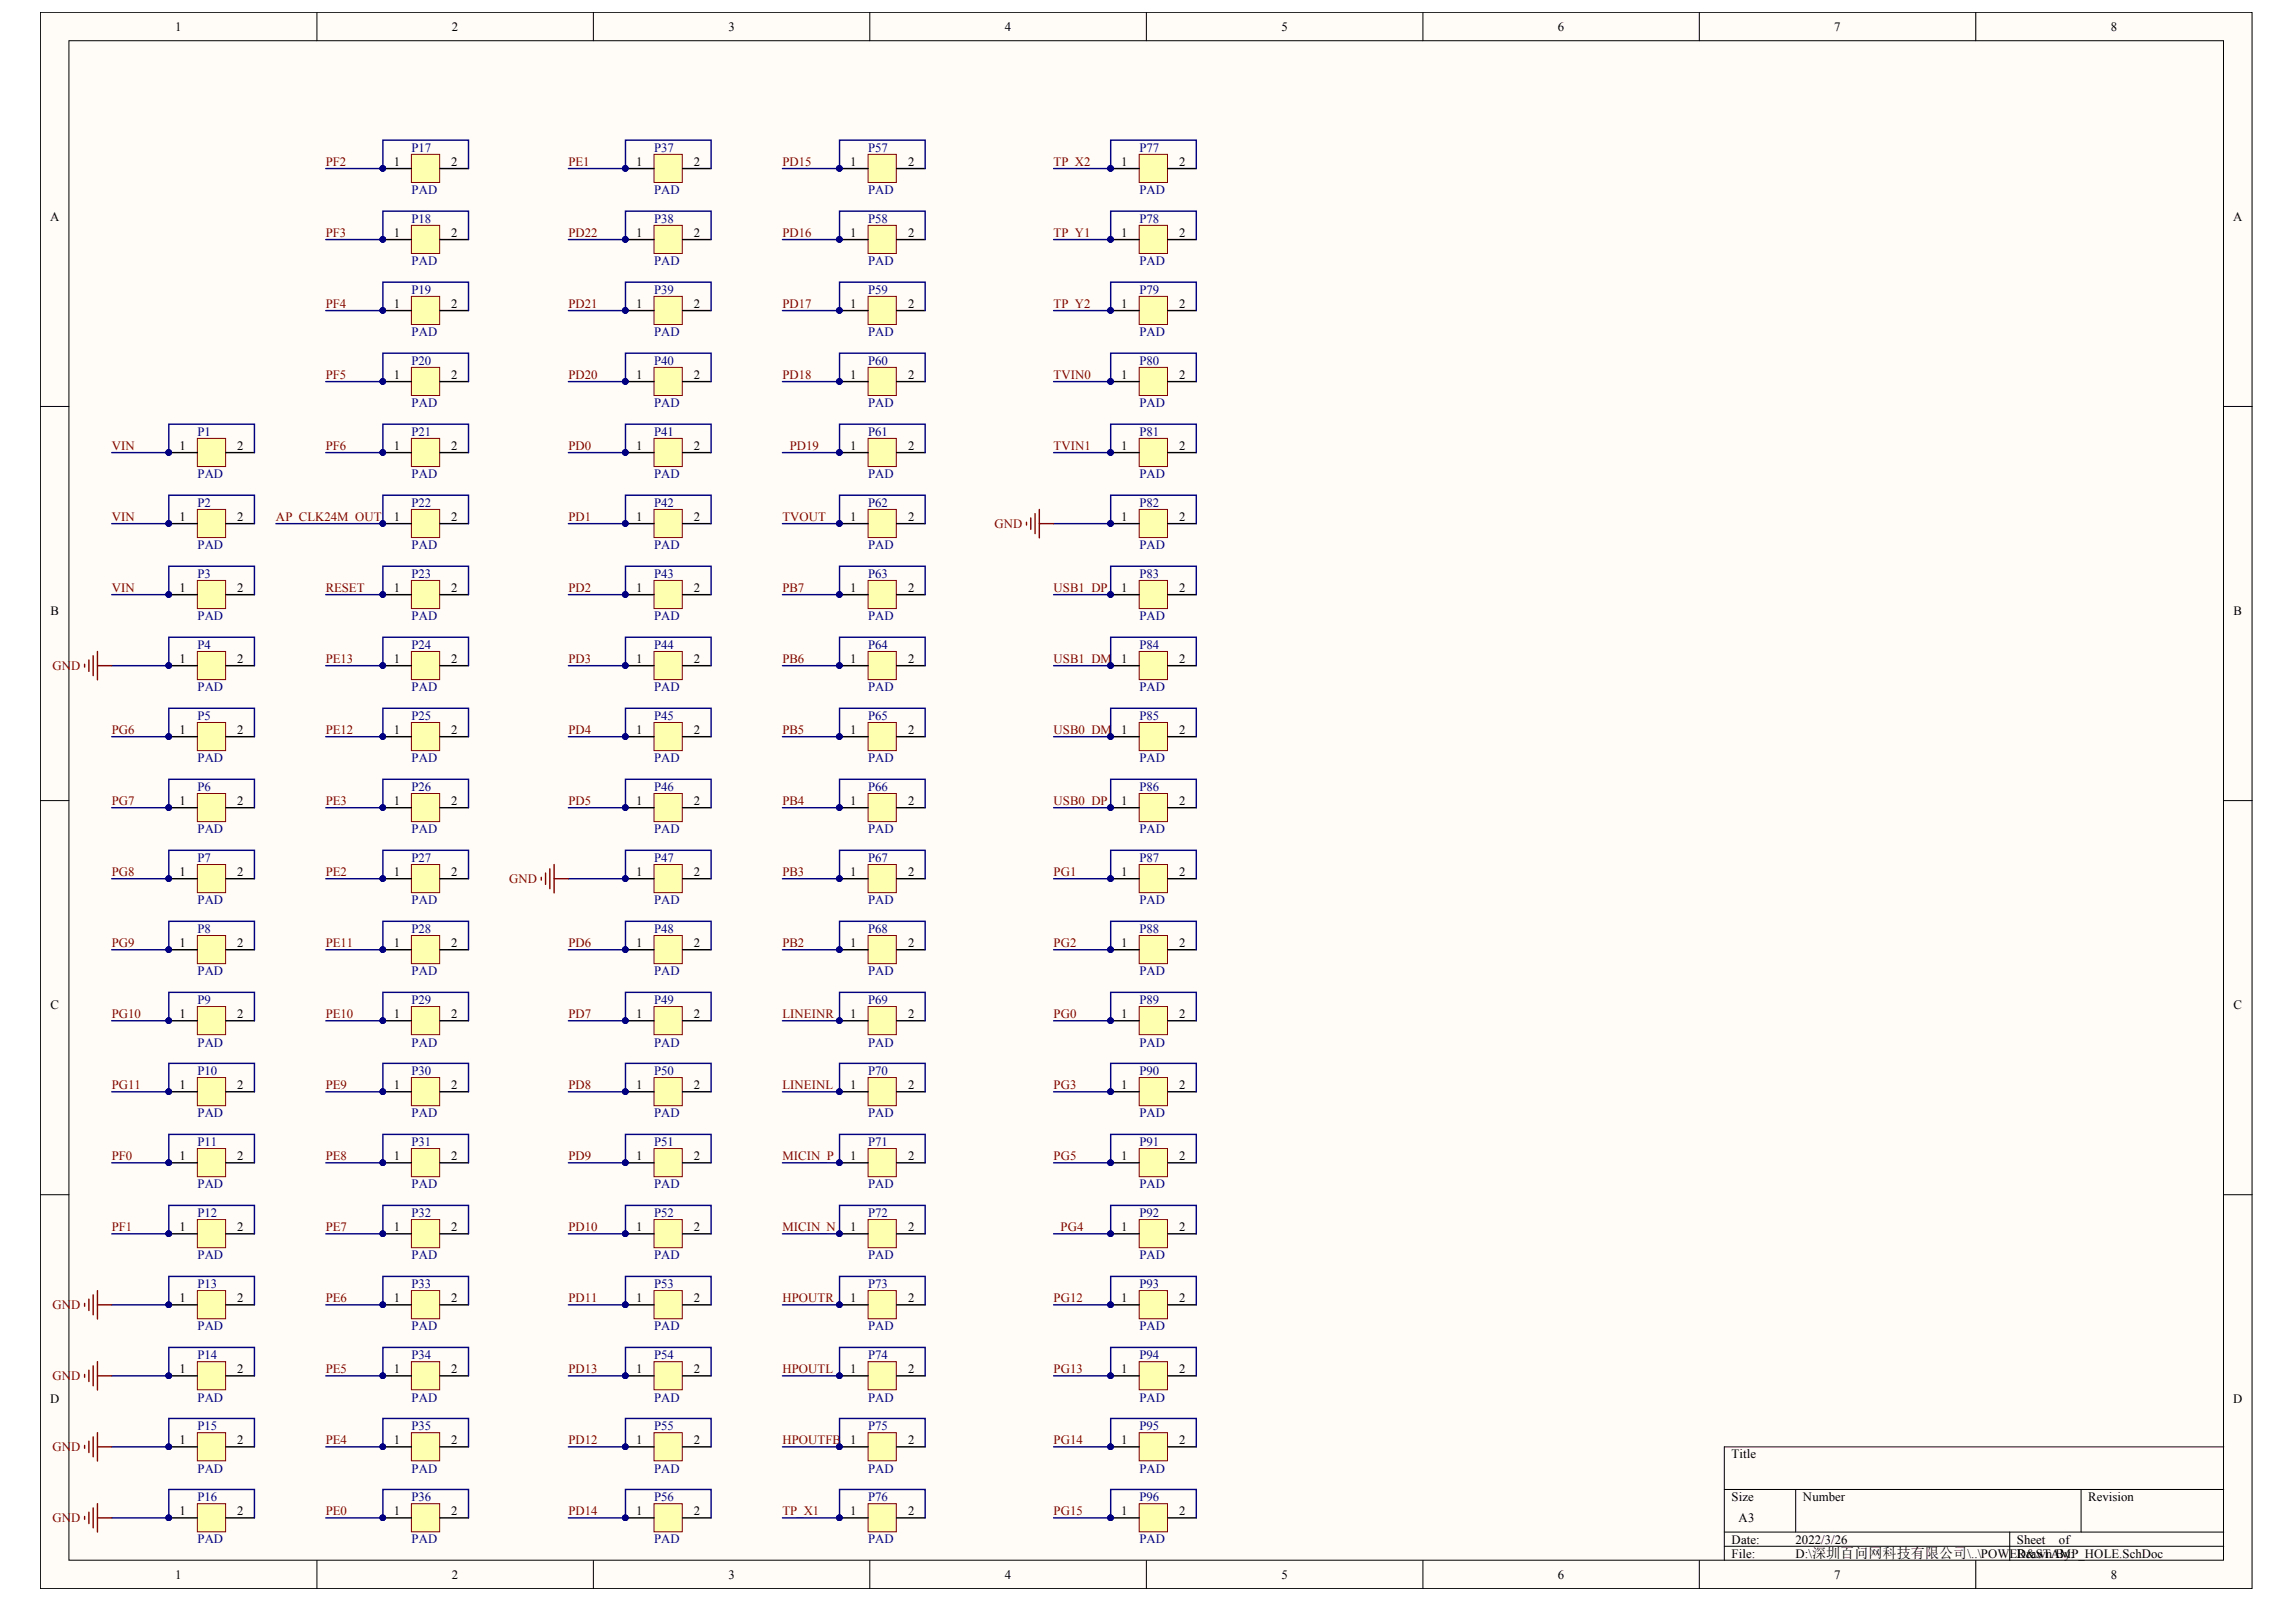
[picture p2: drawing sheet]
<svg xmlns="http://www.w3.org/2000/svg" width="288mm" height="202mm" viewBox="0 0 288 202" stroke-linecap="round" stroke-linejoin="round" font-family="sans-serif">
<defs><g id="words">
<g font-size="1.6">
<text x="22" y="3.8">1</text>
<text x="56.7" y="3.8">2</text>
<text x="91.3" y="3.8">3</text>
<text x="126" y="3.8">4</text>
<text x="160.7" y="3.8">5</text>
<text x="195.3" y="3.8">6</text>
<text x="230" y="3.8">7</text>
<text x="264.6" y="3.8">8</text>
<text x="49.4" y="20.8">1</text>
<text x="56.6" y="20.8">2</text>
<text x="79.8" y="20.8">1</text>
<text x="87" y="20.8">2</text>
<text x="106.6" y="20.8">1</text>
<text x="113.9" y="20.8">2</text>
<text x="140.6" y="20.8">1</text>
<text x="147.8" y="20.8">2</text>
<text x="6.3" y="27.7">A</text>
<text x="49.4" y="29.7">1</text>
<text x="56.6" y="29.7">2</text>
<text x="79.8" y="29.7">1</text>
<text x="87" y="29.7">2</text>
<text x="106.6" y="29.7">1</text>
<text x="113.9" y="29.7">2</text>
<text x="140.6" y="29.7">1</text>
<text x="147.8" y="29.7">2</text>
<text x="280" y="27.7">A</text>
<text x="49.4" y="38.6">1</text>
<text x="56.6" y="38.6">2</text>
<text x="79.8" y="38.6">1</text>
<text x="87" y="38.6">2</text>
<text x="106.6" y="38.6">1</text>
<text x="113.9" y="38.6">2</text>
<text x="140.6" y="38.6">1</text>
<text x="147.8" y="38.6">2</text>
<text x="49.4" y="47.5">1</text>
<text x="56.6" y="47.5">2</text>
<text x="79.8" y="47.5">1</text>
<text x="87" y="47.5">2</text>
<text x="106.6" y="47.5">1</text>
<text x="113.9" y="47.5">2</text>
<text x="140.6" y="47.5">1</text>
<text x="147.8" y="47.5">2</text>
<text x="22.5" y="56.4">1</text>
<text x="29.7" y="56.4">2</text>
<text x="49.4" y="56.4">1</text>
<text x="56.6" y="56.4">2</text>
<text x="79.8" y="56.4">1</text>
<text x="87" y="56.4">2</text>
<text x="106.6" y="56.4">1</text>
<text x="113.9" y="56.4">2</text>
<text x="140.6" y="56.4">1</text>
<text x="147.8" y="56.4">2</text>
<text x="22.5" y="65.3">1</text>
<text x="29.7" y="65.3">2</text>
<text x="49.4" y="65.3">1</text>
<text x="56.6" y="65.3">2</text>
<text x="79.8" y="65.3">1</text>
<text x="87" y="65.3">2</text>
<text x="106.6" y="65.3">1</text>
<text x="113.9" y="65.3">2</text>
<text x="140.6" y="65.3">1</text>
<text x="147.8" y="65.3">2</text>
<text x="6.3" y="77.1">B</text>
<text x="22.5" y="74.2">1</text>
<text x="29.7" y="74.2">2</text>
<text x="49.4" y="74.2">1</text>
<text x="56.6" y="74.2">2</text>
<text x="79.8" y="74.2">1</text>
<text x="87" y="74.2">2</text>
<text x="106.6" y="74.2">1</text>
<text x="113.9" y="74.2">2</text>
<text x="140.6" y="74.2">1</text>
<text x="147.8" y="74.2">2</text>
<text x="280" y="77.1">B</text>
<text x="22.5" y="83.1">1</text>
<text x="29.7" y="83.1">2</text>
<text x="49.4" y="83.1">1</text>
<text x="56.6" y="83.1">2</text>
<text x="79.8" y="83.1">1</text>
<text x="87" y="83.1">2</text>
<text x="106.6" y="83.1">1</text>
<text x="113.9" y="83.1">2</text>
<text x="140.6" y="83.1">1</text>
<text x="147.8" y="83.1">2</text>
<text x="22.5" y="92">1</text>
<text x="29.7" y="92">2</text>
<text x="49.4" y="92">1</text>
<text x="56.6" y="92">2</text>
<text x="79.8" y="92">1</text>
<text x="87" y="92">2</text>
<text x="106.6" y="92">1</text>
<text x="113.9" y="92">2</text>
<text x="140.6" y="92">1</text>
<text x="147.8" y="92">2</text>
<text x="22.5" y="101">1</text>
<text x="29.7" y="101">2</text>
<text x="49.4" y="101">1</text>
<text x="56.6" y="101">2</text>
<text x="79.8" y="101">1</text>
<text x="87" y="101">2</text>
<text x="106.6" y="101">1</text>
<text x="113.9" y="101">2</text>
<text x="140.6" y="101">1</text>
<text x="147.8" y="101">2</text>
<text x="22.5" y="109.9">1</text>
<text x="29.7" y="109.9">2</text>
<text x="49.4" y="109.9">1</text>
<text x="56.6" y="109.9">2</text>
<text x="79.8" y="109.9">1</text>
<text x="87" y="109.9">2</text>
<text x="106.6" y="109.9">1</text>
<text x="113.9" y="109.9">2</text>
<text x="140.6" y="109.9">1</text>
<text x="147.8" y="109.9">2</text>
<text x="22.5" y="118.7">1</text>
<text x="29.7" y="118.7">2</text>
<text x="49.4" y="118.7">1</text>
<text x="56.6" y="118.7">2</text>
<text x="79.8" y="118.7">1</text>
<text x="87" y="118.7">2</text>
<text x="106.6" y="118.7">1</text>
<text x="113.9" y="118.7">2</text>
<text x="140.6" y="118.7">1</text>
<text x="147.8" y="118.7">2</text>
<text x="6.3" y="126.6">C</text>
<text x="22.5" y="127.6">1</text>
<text x="29.7" y="127.6">2</text>
<text x="49.4" y="127.6">1</text>
<text x="56.6" y="127.6">2</text>
<text x="79.8" y="127.6">1</text>
<text x="87" y="127.6">2</text>
<text x="106.6" y="127.6">1</text>
<text x="113.9" y="127.6">2</text>
<text x="140.6" y="127.6">1</text>
<text x="147.8" y="127.6">2</text>
<text x="280" y="126.6">C</text>
<text x="22.5" y="136.5">1</text>
<text x="29.7" y="136.5">2</text>
<text x="49.4" y="136.5">1</text>
<text x="56.6" y="136.5">2</text>
<text x="79.8" y="136.5">1</text>
<text x="87" y="136.5">2</text>
<text x="106.6" y="136.5">1</text>
<text x="113.9" y="136.5">2</text>
<text x="140.6" y="136.5">1</text>
<text x="147.8" y="136.5">2</text>
<text x="22.5" y="145.5">1</text>
<text x="29.7" y="145.5">2</text>
<text x="49.4" y="145.5">1</text>
<text x="56.6" y="145.5">2</text>
<text x="79.8" y="145.5">1</text>
<text x="87" y="145.5">2</text>
<text x="106.6" y="145.5">1</text>
<text x="113.9" y="145.5">2</text>
<text x="140.6" y="145.5">1</text>
<text x="147.8" y="145.5">2</text>
<text x="22.5" y="154.4">1</text>
<text x="29.7" y="154.4">2</text>
<text x="49.4" y="154.4">1</text>
<text x="56.6" y="154.4">2</text>
<text x="79.8" y="154.4">1</text>
<text x="87" y="154.4">2</text>
<text x="106.6" y="154.4">1</text>
<text x="113.9" y="154.4">2</text>
<text x="140.6" y="154.4">1</text>
<text x="147.8" y="154.4">2</text>
<text x="22.5" y="163.3">1</text>
<text x="29.7" y="163.3">2</text>
<text x="49.4" y="163.3">1</text>
<text x="56.6" y="163.3">2</text>
<text x="79.8" y="163.3">1</text>
<text x="87" y="163.3">2</text>
<text x="106.6" y="163.3">1</text>
<text x="113.9" y="163.3">2</text>
<text x="140.6" y="163.3">1</text>
<text x="147.8" y="163.3">2</text>
<text x="22.5" y="172.2">1</text>
<text x="29.7" y="172.2">2</text>
<text x="49.4" y="172.2">1</text>
<text x="56.6" y="172.2">2</text>
<text x="79.8" y="172.2">1</text>
<text x="87" y="172.2">2</text>
<text x="106.6" y="172.2">1</text>
<text x="113.9" y="172.2">2</text>
<text x="140.6" y="172.2">1</text>
<text x="147.8" y="172.2">2</text>
<text x="6.3" y="176">D</text>
<text x="280" y="176">D</text>
<text x="22.5" y="181.1">1</text>
<text x="29.7" y="181.1">2</text>
<text x="49.4" y="181.1">1</text>
<text x="56.6" y="181.1">2</text>
<text x="79.8" y="181.1">1</text>
<text x="87" y="181.1">2</text>
<text x="106.6" y="181.1">1</text>
<text x="113.9" y="181.1">2</text>
<text x="140.6" y="181.1">1</text>
<text x="147.8" y="181.1">2</text>
<text x="217.1" y="182.9">Title</text>
<text x="22.5" y="190">1</text>
<text x="29.7" y="190">2</text>
<text x="49.4" y="190">1</text>
<text x="56.6" y="190">2</text>
<text x="79.8" y="190">1</text>
<text x="87" y="190">2</text>
<text x="106.6" y="190">1</text>
<text x="113.9" y="190">2</text>
<text x="140.6" y="190">1</text>
<text x="147.8" y="190">2</text>
<text x="217.1" y="188.2">Size</text>
<text x="218" y="190.9">A3</text>
<text x="226" y="188.2">Number</text>
<text x="261.8" y="188.2">Revision</text>
<text x="217.1" y="193.6">Date:</text>
<text x="217.1" y="195.3">File:</text>
<text x="225.1" y="193.6">2022/3/26</text>
<text x="225.1" y="195.3">D:\深圳百问网科技有限公司\..\POWER&amp;STAMP_HOLE.SchDoc</text>
<text x="252.9" y="195.3">Drawn By:</text>
<text x="252.9" y="193.6">Sheet</text>
<text x="258.2" y="193.6">of</text>
<text x="22" y="198">1</text>
<text x="56.7" y="198">2</text>
<text x="91.3" y="198">3</text>
<text x="126" y="198">4</text>
<text x="160.7" y="198">5</text>
<text x="195.3" y="198">6</text>
<text x="230" y="198">7</text>
<text x="264.6" y="198">8</text>
</g>
<g font-size="1.6" fill="#800000">
<text x="40.8" y="20.8">PF2</text>
<text x="71.3" y="20.8">PE1</text>
<text x="98.1" y="20.8">PD15</text>
<text x="132.1" y="20.8">TP_X2</text>
<text x="40.8" y="29.7">PF3</text>
<text x="71.3" y="29.7">PD22</text>
<text x="98.1" y="29.7">PD16</text>
<text x="132.1" y="29.7">TP_Y1</text>
<text x="40.8" y="38.6">PF4</text>
<text x="71.3" y="38.6">PD21</text>
<text x="98.1" y="38.6">PD17</text>
<text x="132.1" y="38.6">TP_Y2</text>
<text x="40.8" y="47.5">PF5</text>
<text x="71.3" y="47.5">PD20</text>
<text x="98.1" y="47.5">PD18</text>
<text x="132.1" y="47.5">TVIN0</text>
<text x="14" y="56.4">VIN</text>
<text x="40.8" y="56.4">PF6</text>
<text x="71.3" y="56.4">PD0</text>
<text x="99" y="56.4">PD19</text>
<text x="132.1" y="56.4">TVIN1</text>
<text x="14" y="65.3">VIN</text>
<text x="34.6" y="65.3">AP_CLK24M_OUT</text>
<text x="71.3" y="65.3">PD1</text>
<text x="98.1" y="65.3">TVOUT</text>
<text x="124.7" y="66.2">GND</text>
<text x="14" y="74.2">VIN</text>
<text x="40.8" y="74.2">RESET</text>
<text x="71.3" y="74.2">PD2</text>
<text x="98.1" y="74.2">PB7</text>
<text x="132.1" y="74.2">USB1_DP</text>
<text x="40.8" y="83.1">PE13</text>
<text x="71.3" y="83.1">PD3</text>
<text x="98.1" y="83.1">PB6</text>
<text x="132.1" y="83.1">USB1_DM</text>
<text x="6.6" y="84">GND</text>
<text x="14" y="92">PG6</text>
<text x="40.8" y="92">PE12</text>
<text x="71.3" y="92">PD4</text>
<text x="98.1" y="92">PB5</text>
<text x="132.1" y="92">USB0_DM</text>
<text x="14" y="101">PG7</text>
<text x="40.8" y="101">PE3</text>
<text x="71.3" y="101">PD5</text>
<text x="98.1" y="101">PB4</text>
<text x="132.1" y="101">USB0_DP</text>
<text x="14" y="109.9">PG8</text>
<text x="40.8" y="109.9">PE2</text>
<text x="63.8" y="110.7">GND</text>
<text x="98.1" y="109.9">PB3</text>
<text x="132.1" y="109.9">PG1</text>
<text x="14" y="118.8">PG9</text>
<text x="40.8" y="118.7">PE11</text>
<text x="71.3" y="118.7">PD6</text>
<text x="98.1" y="118.8">PB2</text>
<text x="132.1" y="118.8">PG2</text>
<text x="14" y="127.6">PG10</text>
<text x="40.8" y="127.6">PE10</text>
<text x="71.3" y="127.6">PD7</text>
<text x="98.1" y="127.6">LINEINR</text>
<text x="132.1" y="127.6">PG0</text>
<text x="14" y="136.5">PG11</text>
<text x="40.8" y="136.5">PE9</text>
<text x="71.3" y="136.5">PD8</text>
<text x="98.1" y="136.5">LINEINL</text>
<text x="132.1" y="136.5">PG3</text>
<text x="14" y="145.5">PF0</text>
<text x="40.8" y="145.5">PE8</text>
<text x="71.3" y="145.5">PD9</text>
<text x="98.1" y="145.5">MICIN_P</text>
<text x="132.1" y="145.5">PG5</text>
<text x="14" y="154.4">PF1</text>
<text x="40.8" y="154.4">PE7</text>
<text x="71.3" y="154.4">PD10</text>
<text x="98.1" y="154.4">MICIN_N</text>
<text x="133" y="154.4">PG4</text>
<text x="6.6" y="164.2">GND</text>
<text x="40.8" y="163.3">PE6</text>
<text x="71.3" y="163.3">PD11</text>
<text x="98.1" y="163.3">HPOUTR</text>
<text x="132.1" y="163.3">PG12</text>
<text x="6.6" y="173.1">GND</text>
<text x="40.8" y="172.2">PE5</text>
<text x="71.3" y="172.2">PD13</text>
<text x="98.1" y="172.2">HPOUTL</text>
<text x="132.1" y="172.2">PG13</text>
<text x="6.6" y="182">GND</text>
<text x="40.8" y="181.1">PE4</text>
<text x="71.3" y="181.1">PD12</text>
<text x="98.1" y="181.1">HPOUTFB</text>
<text x="132.1" y="181.1">PG14</text>
<text x="6.6" y="190.9">GND</text>
<text x="40.8" y="190">PE0</text>
<text x="71.3" y="190">PD14</text>
<text x="98.1" y="190">TP_X1</text>
<text x="132.1" y="190">PG15</text>
</g>
<g font-size="1.6" fill="#000080">
<text x="51.6" y="19">P17</text>
<text x="82" y="19">P37</text>
<text x="108.8" y="19">P57</text>
<text x="142.9" y="19">P77</text>
<text x="51.6" y="24.3">PAD</text>
<text x="51.6" y="27.9">P18</text>
<text x="82" y="24.3">PAD</text>
<text x="82" y="27.9">P38</text>
<text x="108.8" y="24.3">PAD</text>
<text x="108.8" y="27.9">P58</text>
<text x="142.9" y="24.3">PAD</text>
<text x="142.9" y="27.9">P78</text>
<text x="51.6" y="33.2">PAD</text>
<text x="82" y="33.2">PAD</text>
<text x="108.8" y="33.2">PAD</text>
<text x="142.9" y="33.2">PAD</text>
<text x="51.6" y="36.8">P19</text>
<text x="82" y="36.8">P39</text>
<text x="108.8" y="36.8">P59</text>
<text x="142.9" y="36.8">P79</text>
<text x="51.6" y="42.2">PAD</text>
<text x="51.6" y="45.7">P20</text>
<text x="82" y="42.2">PAD</text>
<text x="82" y="45.7">P40</text>
<text x="108.8" y="42.2">PAD</text>
<text x="108.8" y="45.7">P60</text>
<text x="142.9" y="42.2">PAD</text>
<text x="142.9" y="45.7">P80</text>
<text x="51.6" y="51.1">PAD</text>
<text x="82" y="51.1">PAD</text>
<text x="108.8" y="51.1">PAD</text>
<text x="142.9" y="51.1">PAD</text>
<text x="24.8" y="54.6">P1</text>
<text x="24.8" y="60">PAD</text>
<text x="51.6" y="54.6">P21</text>
<text x="51.6" y="60">PAD</text>
<text x="82" y="54.6">P41</text>
<text x="82" y="60">PAD</text>
<text x="108.8" y="54.6">P61</text>
<text x="108.8" y="60">PAD</text>
<text x="142.9" y="54.6">P81</text>
<text x="142.9" y="60">PAD</text>
<text x="24.8" y="63.6">P2</text>
<text x="51.6" y="63.6">P22</text>
<text x="82" y="63.6">P42</text>
<text x="108.8" y="63.6">P62</text>
<text x="142.9" y="63.6">P82</text>
<text x="24.8" y="68.9">PAD</text>
<text x="51.6" y="68.9">PAD</text>
<text x="82" y="68.9">PAD</text>
<text x="108.8" y="68.9">PAD</text>
<text x="142.9" y="68.9">PAD</text>
<text x="24.8" y="72.5">P3</text>
<text x="24.8" y="77.8">PAD</text>
<text x="51.6" y="72.5">P23</text>
<text x="51.6" y="77.8">PAD</text>
<text x="82" y="72.5">P43</text>
<text x="82" y="77.8">PAD</text>
<text x="108.8" y="72.5">P63</text>
<text x="108.8" y="77.8">PAD</text>
<text x="142.9" y="72.5">P83</text>
<text x="142.9" y="77.8">PAD</text>
<text x="24.8" y="81.3">P4</text>
<text x="51.6" y="81.3">P24</text>
<text x="82" y="81.3">P44</text>
<text x="108.8" y="81.3">P64</text>
<text x="142.9" y="81.3">P84</text>
<text x="24.8" y="86.7">PAD</text>
<text x="51.6" y="86.7">PAD</text>
<text x="82" y="86.7">PAD</text>
<text x="108.8" y="86.7">PAD</text>
<text x="142.9" y="86.7">PAD</text>
<text x="24.8" y="90.2">P5</text>
<text x="24.8" y="95.6">PAD</text>
<text x="51.6" y="90.2">P25</text>
<text x="51.6" y="95.6">PAD</text>
<text x="82" y="90.2">P45</text>
<text x="82" y="95.6">PAD</text>
<text x="108.8" y="90.2">P65</text>
<text x="108.8" y="95.6">PAD</text>
<text x="142.9" y="90.2">P85</text>
<text x="142.9" y="95.6">PAD</text>
<text x="24.8" y="99.1">P6</text>
<text x="51.6" y="99.1">P26</text>
<text x="82" y="99.1">P46</text>
<text x="108.8" y="99.1">P66</text>
<text x="142.9" y="99.1">P86</text>
<text x="24.8" y="104.5">PAD</text>
<text x="51.6" y="104.5">PAD</text>
<text x="82" y="104.5">PAD</text>
<text x="108.8" y="104.5">PAD</text>
<text x="142.9" y="104.5">PAD</text>
<text x="24.8" y="108.1">P7</text>
<text x="24.8" y="113.4">PAD</text>
<text x="51.6" y="108.1">P27</text>
<text x="51.6" y="113.4">PAD</text>
<text x="82" y="108.1">P47</text>
<text x="82" y="113.4">PAD</text>
<text x="108.8" y="108.1">P67</text>
<text x="108.8" y="113.4">PAD</text>
<text x="142.9" y="108.1">P87</text>
<text x="142.9" y="113.4">PAD</text>
<text x="24.8" y="117">P8</text>
<text x="51.6" y="117">P28</text>
<text x="82" y="117">P48</text>
<text x="108.8" y="117">P68</text>
<text x="142.9" y="117">P88</text>
<text x="24.8" y="122.3">PAD</text>
<text x="24.8" y="125.9">P9</text>
<text x="51.6" y="122.3">PAD</text>
<text x="51.6" y="125.9">P29</text>
<text x="82" y="122.3">PAD</text>
<text x="82" y="125.9">P49</text>
<text x="108.8" y="122.3">PAD</text>
<text x="108.8" y="125.9">P69</text>
<text x="142.9" y="122.3">PAD</text>
<text x="142.9" y="125.9">P89</text>
<text x="24.8" y="131.2">PAD</text>
<text x="51.6" y="131.2">PAD</text>
<text x="82" y="131.2">PAD</text>
<text x="108.8" y="131.2">PAD</text>
<text x="142.9" y="131.2">PAD</text>
<text x="24.8" y="134.8">P10</text>
<text x="51.6" y="134.8">P30</text>
<text x="82" y="134.8">P50</text>
<text x="108.8" y="134.8">P70</text>
<text x="142.9" y="134.8">P90</text>
<text x="24.8" y="140.1">PAD</text>
<text x="24.8" y="143.7">P11</text>
<text x="51.6" y="140.1">PAD</text>
<text x="51.6" y="143.7">P31</text>
<text x="82" y="140.1">PAD</text>
<text x="82" y="143.7">P51</text>
<text x="108.8" y="140.1">PAD</text>
<text x="108.8" y="143.7">P71</text>
<text x="142.9" y="140.1">PAD</text>
<text x="142.9" y="143.7">P91</text>
<text x="24.8" y="149">PAD</text>
<text x="51.6" y="149">PAD</text>
<text x="82" y="149">PAD</text>
<text x="108.8" y="149">PAD</text>
<text x="142.9" y="149">PAD</text>
<text x="24.8" y="152.6">P12</text>
<text x="51.6" y="152.6">P32</text>
<text x="82" y="152.6">P52</text>
<text x="108.8" y="152.6">P72</text>
<text x="142.9" y="152.6">P92</text>
<text x="24.8" y="157.9">PAD</text>
<text x="24.8" y="161.5">P13</text>
<text x="51.6" y="157.9">PAD</text>
<text x="51.6" y="161.5">P33</text>
<text x="82" y="157.9">PAD</text>
<text x="82" y="161.5">P53</text>
<text x="108.8" y="157.9">PAD</text>
<text x="108.8" y="161.5">P73</text>
<text x="142.9" y="157.9">PAD</text>
<text x="142.9" y="161.5">P93</text>
<text x="24.8" y="166.8">PAD</text>
<text x="51.6" y="166.8">PAD</text>
<text x="82" y="166.8">PAD</text>
<text x="108.8" y="166.8">PAD</text>
<text x="142.9" y="166.8">PAD</text>
<text x="24.8" y="170.4">P14</text>
<text x="51.6" y="170.4">P34</text>
<text x="82" y="170.4">P54</text>
<text x="108.8" y="170.4">P74</text>
<text x="142.9" y="170.4">P94</text>
<text x="24.8" y="175.8">PAD</text>
<text x="24.8" y="179.3">P15</text>
<text x="51.6" y="175.8">PAD</text>
<text x="51.6" y="179.3">P35</text>
<text x="82" y="175.8">PAD</text>
<text x="82" y="179.3">P55</text>
<text x="108.8" y="175.8">PAD</text>
<text x="108.8" y="179.3">P75</text>
<text x="142.9" y="175.8">PAD</text>
<text x="142.9" y="179.3">P95</text>
<text x="24.8" y="184.7">PAD</text>
<text x="51.6" y="184.7">PAD</text>
<text x="82" y="184.7">PAD</text>
<text x="108.8" y="184.7">PAD</text>
<text x="142.9" y="184.7">PAD</text>
<text x="24.8" y="188.2">P16</text>
<text x="51.6" y="188.2">P36</text>
<text x="82" y="188.2">P56</text>
<text x="108.8" y="188.2">P76</text>
<text x="142.9" y="188.2">P96</text>
<text x="24.8" y="193.6">PAD</text>
<text x="51.6" y="193.6">PAD</text>
<text x="82" y="193.6">PAD</text>
<text x="108.8" y="193.6">PAD</text>
<text x="142.9" y="193.6">PAD</text>
</g>
</g></defs>
<g fill="#fffcf8" stroke="#000" stroke-width=".13">
<path d="M5.1 1.5h277.3v197.7h-277.3z"/>
<path d="M8.6 5.1h270.2v190.5h-270.2z"/>
</g>
<g fill="none" stroke="#000" stroke-width=".13">
<path d="M39.7 1.5v3.6M74.4 1.5v3.6M109.1 1.5v3.6M143.7 1.5v3.6M178.4 1.5v3.6M213.1 1.5v3.6M247.7 1.5v3.6M5.1 51h3.5M278.8 51h3.6M5.1 100.4h3.5M278.8 100.4h3.6M5.1 149.8h3.5"/>
<path d="M278.8 149.8h3.6M39.7 195.7v3.5M74.4 195.7v3.5M109.1 195.7v3.5M143.7 195.7v3.5M178.4 195.7v3.5M213.1 195.7v3.5M216.2 186.8h62.6M216.2 192.1h62.6M216.2 193.9h62.6M225.1 186.8v5.3M247.7 195.7v3.5"/>
<path d="M252 192.1v3.6M260.9 186.8v5.3M278.8 181.4h-62.6v14.3"/>
</g>
<path d="M24.7 72.8h3.6v3.5h-3.6z" fill="#ffffb0" stroke="#800000" stroke-width=".13"/>
<path d="M21.2 74.6h3.5M28.3 74.6h3.6" fill="none" stroke="#000" stroke-width=".18"/>
<circle cx="21.1" cy="74.6" r=".34" fill="#000080" stroke="#000080" stroke-width=".13"/>
<path d="M14 74.6h7.2v-3.6h10.7v3.6" fill="none" stroke="#000080" stroke-width=".18"/>
<path d="M24.7 81.7h3.6v3.5h-3.6z" fill="#ffffb0" stroke="#800000" stroke-width=".13"/>
<path d="M21.2 83.5h3.5M28.3 83.5h3.6" fill="none" stroke="#000" stroke-width=".18"/>
<circle cx="21.1" cy="83.5" r=".34" fill="#000080" stroke="#000080" stroke-width=".13"/>
<path d="M24.7 90.6h3.6v3.5h-3.6z" fill="#ffffb0" stroke="#800000" stroke-width=".13"/>
<path d="M21.2 92.4h3.5M28.3 92.4h3.6" fill="none" stroke="#000" stroke-width=".18"/>
<circle cx="21.1" cy="92.4" r=".34" fill="#000080" stroke="#000080" stroke-width=".13"/>
<path d="M24.7 99.5h3.6v3.5h-3.6z" fill="#ffffb0" stroke="#800000" stroke-width=".13"/>
<path d="M21.2 101.3h3.5M28.3 101.3h3.6" fill="none" stroke="#000" stroke-width=".18"/>
<circle cx="21.1" cy="101.3" r=".34" fill="#000080" stroke="#000080" stroke-width=".13"/>
<path d="M24.7 108.4h3.6v3.5h-3.6z" fill="#ffffb0" stroke="#800000" stroke-width=".13"/>
<path d="M21.2 110.2h3.5M28.3 110.2h3.6" fill="none" stroke="#000" stroke-width=".18"/>
<circle cx="21.1" cy="110.2" r=".34" fill="#000080" stroke="#000080" stroke-width=".13"/>
<path d="M24.7 117.3h3.6v3.5h-3.6z" fill="#ffffb0" stroke="#800000" stroke-width=".13"/>
<path d="M21.2 119.1h3.5M28.3 119.1h3.6" fill="none" stroke="#000" stroke-width=".18"/>
<circle cx="21.1" cy="119.1" r=".34" fill="#000080" stroke="#000080" stroke-width=".13"/>
<path d="M24.7 126.2h3.6v3.5h-3.6z" fill="#ffffb0" stroke="#800000" stroke-width=".13"/>
<path d="M21.2 128h3.5M28.3 128h3.6" fill="none" stroke="#000" stroke-width=".18"/>
<circle cx="21.1" cy="128" r=".34" fill="#000080" stroke="#000080" stroke-width=".13"/>
<path d="M24.7 135.1h3.6v3.6h-3.6z" fill="#ffffb0" stroke="#800000" stroke-width=".13"/>
<path d="M21.2 136.9h3.5M28.3 136.9h3.6" fill="none" stroke="#000" stroke-width=".18"/>
<circle cx="21.1" cy="136.9" r=".34" fill="#000080" stroke="#000080" stroke-width=".13"/>
<path d="M24.7 144h3.6v3.6h-3.6z" fill="#ffffb0" stroke="#800000" stroke-width=".13"/>
<path d="M21.2 145.8h3.5M28.3 145.8h3.6" fill="none" stroke="#000" stroke-width=".18"/>
<circle cx="21.1" cy="145.8" r=".34" fill="#000080" stroke="#000080" stroke-width=".13"/>
<path d="M24.7 152.9h3.6v3.6h-3.6z" fill="#ffffb0" stroke="#800000" stroke-width=".13"/>
<path d="M21.2 154.7h3.5M28.3 154.7h3.6" fill="none" stroke="#000" stroke-width=".18"/>
<circle cx="21.1" cy="154.7" r=".34" fill="#000080" stroke="#000080" stroke-width=".13"/>
<path d="M24.7 161.8h3.6v3.6h-3.6z" fill="#ffffb0" stroke="#800000" stroke-width=".13"/>
<path d="M21.2 163.6h3.5M28.3 163.6h3.6" fill="none" stroke="#000" stroke-width=".18"/>
<circle cx="21.1" cy="163.6" r=".34" fill="#000080" stroke="#000080" stroke-width=".13"/>
<path d="M24.7 170.7h3.6v3.6h-3.6z" fill="#ffffb0" stroke="#800000" stroke-width=".13"/>
<path d="M21.2 172.5h3.5M28.3 172.5h3.6" fill="none" stroke="#000" stroke-width=".18"/>
<circle cx="21.1" cy="172.5" r=".34" fill="#000080" stroke="#000080" stroke-width=".13"/>
<path d="M24.7 179.7h3.6v3.5h-3.6z" fill="#ffffb0" stroke="#800000" stroke-width=".13"/>
<path d="M21.2 181.4h3.5M28.3 181.4h3.6" fill="none" stroke="#000" stroke-width=".18"/>
<circle cx="21.1" cy="181.4" r=".34" fill="#000080" stroke="#000080" stroke-width=".13"/>
<path d="M24.7 188.6h3.6v3.5h-3.6z" fill="#ffffb0" stroke="#800000" stroke-width=".13"/>
<path d="M21.2 190.3h3.5M28.3 190.3h3.6" fill="none" stroke="#000" stroke-width=".18"/>
<circle cx="21.1" cy="190.3" r=".34" fill="#000080" stroke="#000080" stroke-width=".13"/>
<path d="M51.6 72.8h3.5v3.5h-3.5z" fill="#ffffb0" stroke="#800000" stroke-width=".13"/>
<path d="M48 74.6h3.6M55.2 74.6h3.5" fill="none" stroke="#000" stroke-width=".18"/>
<circle cx="48" cy="74.6" r=".34" fill="#000080" stroke="#000080" stroke-width=".13"/>
<path d="M51.6 81.7h3.5v3.5h-3.5z" fill="#ffffb0" stroke="#800000" stroke-width=".13"/>
<path d="M48 83.5h3.6M55.2 83.5h3.5" fill="none" stroke="#000" stroke-width=".18"/>
<circle cx="48" cy="83.5" r=".34" fill="#000080" stroke="#000080" stroke-width=".13"/>
<path d="M51.6 90.6h3.5v3.5h-3.5z" fill="#ffffb0" stroke="#800000" stroke-width=".13"/>
<path d="M48 92.4h3.6M55.2 92.4h3.5" fill="none" stroke="#000" stroke-width=".18"/>
<circle cx="48" cy="92.4" r=".34" fill="#000080" stroke="#000080" stroke-width=".13"/>
<path d="M51.6 99.5h3.5v3.5h-3.5z" fill="#ffffb0" stroke="#800000" stroke-width=".13"/>
<path d="M48 101.3h3.6M55.2 101.3h3.5" fill="none" stroke="#000" stroke-width=".18"/>
<circle cx="48" cy="101.3" r=".34" fill="#000080" stroke="#000080" stroke-width=".13"/>
<path d="M51.6 108.4h3.5v3.5h-3.5z" fill="#ffffb0" stroke="#800000" stroke-width=".13"/>
<path d="M48 110.2h3.6M55.2 110.2h3.5" fill="none" stroke="#000" stroke-width=".18"/>
<circle cx="48" cy="110.2" r=".34" fill="#000080" stroke="#000080" stroke-width=".13"/>
<path d="M51.6 117.3h3.5v3.5h-3.5z" fill="#ffffb0" stroke="#800000" stroke-width=".13"/>
<path d="M48 119.1h3.6M55.2 119.1h3.5" fill="none" stroke="#000" stroke-width=".18"/>
<circle cx="48" cy="119.1" r=".34" fill="#000080" stroke="#000080" stroke-width=".13"/>
<path d="M51.6 126.2h3.5v3.5h-3.5z" fill="#ffffb0" stroke="#800000" stroke-width=".13"/>
<path d="M48 128h3.6M55.2 128h3.5" fill="none" stroke="#000" stroke-width=".18"/>
<circle cx="48" cy="128" r=".34" fill="#000080" stroke="#000080" stroke-width=".13"/>
<path d="M51.6 135.1h3.5v3.6h-3.5z" fill="#ffffb0" stroke="#800000" stroke-width=".13"/>
<path d="M48 136.9h3.6M55.2 136.9h3.5" fill="none" stroke="#000" stroke-width=".18"/>
<circle cx="48" cy="136.9" r=".34" fill="#000080" stroke="#000080" stroke-width=".13"/>
<path d="M51.6 144h3.5v3.6h-3.5z" fill="#ffffb0" stroke="#800000" stroke-width=".13"/>
<path d="M48 145.8h3.6M55.2 145.8h3.5" fill="none" stroke="#000" stroke-width=".18"/>
<circle cx="48" cy="145.8" r=".34" fill="#000080" stroke="#000080" stroke-width=".13"/>
<path d="M51.6 152.9h3.5v3.6h-3.5z" fill="#ffffb0" stroke="#800000" stroke-width=".13"/>
<path d="M48 154.7h3.6M55.2 154.7h3.5" fill="none" stroke="#000" stroke-width=".18"/>
<circle cx="48" cy="154.7" r=".34" fill="#000080" stroke="#000080" stroke-width=".13"/>
<path d="M51.6 161.8h3.5v3.6h-3.5z" fill="#ffffb0" stroke="#800000" stroke-width=".13"/>
<path d="M48 163.6h3.6M55.2 163.6h3.5" fill="none" stroke="#000" stroke-width=".18"/>
<circle cx="48" cy="163.6" r=".34" fill="#000080" stroke="#000080" stroke-width=".13"/>
<path d="M51.6 170.7h3.5v3.6h-3.5z" fill="#ffffb0" stroke="#800000" stroke-width=".13"/>
<path d="M48 172.5h3.6M55.2 172.5h3.5" fill="none" stroke="#000" stroke-width=".18"/>
<circle cx="48" cy="172.5" r=".34" fill="#000080" stroke="#000080" stroke-width=".13"/>
<path d="M51.6 179.7h3.5v3.5h-3.5z" fill="#ffffb0" stroke="#800000" stroke-width=".13"/>
<path d="M48 181.4h3.6M55.2 181.4h3.5" fill="none" stroke="#000" stroke-width=".18"/>
<circle cx="48" cy="181.4" r=".34" fill="#000080" stroke="#000080" stroke-width=".13"/>
<path d="M51.6 188.6h3.5v3.5h-3.5z" fill="#ffffb0" stroke="#800000" stroke-width=".13"/>
<path d="M48 190.3h3.6M55.2 190.3h3.5" fill="none" stroke="#000" stroke-width=".18"/>
<circle cx="48" cy="190.3" r=".34" fill="#000080" stroke="#000080" stroke-width=".13"/>
<path d="M24.7 55h3.6v3.5h-3.6z" fill="#ffffb0" stroke="#800000" stroke-width=".13"/>
<path d="M21.2 56.8h3.5M28.3 56.8h3.6" fill="none" stroke="#000" stroke-width=".18"/>
<circle cx="21.1" cy="56.7" r=".34" fill="#000080" stroke="#000080" stroke-width=".13"/>
<path d="M24.7 63.9h3.6v3.5h-3.6z" fill="#ffffb0" stroke="#800000" stroke-width=".13"/>
<path d="M21.2 65.7h3.5M28.3 65.7h3.6" fill="none" stroke="#000" stroke-width=".18"/>
<circle cx="21.1" cy="65.6" r=".34" fill="#000080" stroke="#000080" stroke-width=".13"/>
<path d="M51.6 19.4h3.5v3.5h-3.5z" fill="#ffffb0" stroke="#800000" stroke-width=".13"/>
<path d="M48 21.1h3.6M55.2 21.1h3.5" fill="none" stroke="#000" stroke-width=".18"/>
<circle cx="48" cy="21.1" r=".34" fill="#000080" stroke="#000080" stroke-width=".13"/>
<path d="M51.6 28.3h3.5v3.5h-3.5z" fill="#ffffb0" stroke="#800000" stroke-width=".13"/>
<path d="M48 30h3.6M55.2 30h3.5" fill="none" stroke="#000" stroke-width=".18"/>
<circle cx="48" cy="30" r=".34" fill="#000080" stroke="#000080" stroke-width=".13"/>
<path d="M51.6 37.2h3.5v3.5h-3.5z" fill="#ffffb0" stroke="#800000" stroke-width=".13"/>
<path d="M48 38.9h3.6M55.2 38.9h3.5" fill="none" stroke="#000" stroke-width=".18"/>
<circle cx="48" cy="38.9" r=".34" fill="#000080" stroke="#000080" stroke-width=".13"/>
<path d="M51.6 46.1h3.5v3.5h-3.5z" fill="#ffffb0" stroke="#800000" stroke-width=".13"/>
<path d="M48 47.9h3.6M55.2 47.9h3.5" fill="none" stroke="#000" stroke-width=".18"/>
<circle cx="48" cy="47.8" r=".34" fill="#000080" stroke="#000080" stroke-width=".13"/>
<path d="M51.6 55h3.5v3.5h-3.5z" fill="#ffffb0" stroke="#800000" stroke-width=".13"/>
<path d="M48 56.8h3.6M55.2 56.8h3.5" fill="none" stroke="#000" stroke-width=".18"/>
<circle cx="48" cy="56.7" r=".34" fill="#000080" stroke="#000080" stroke-width=".13"/>
<path d="M51.6 63.9h3.5v3.5h-3.5z" fill="#ffffb0" stroke="#800000" stroke-width=".13"/>
<path d="M48 65.7h3.6M55.2 65.7h3.5" fill="none" stroke="#000" stroke-width=".18"/>
<circle cx="48" cy="65.6" r=".34" fill="#000080" stroke="#000080" stroke-width=".13"/>
<path d="M82 72.8h3.5v3.5h-3.5z" fill="#ffffb0" stroke="#800000" stroke-width=".13"/>
<path d="M78.4 74.6h3.6M85.6 74.6h3.6" fill="none" stroke="#000" stroke-width=".18"/>
<circle cx="78.4" cy="74.6" r=".34" fill="#000080" stroke="#000080" stroke-width=".13"/>
<path d="M82 81.7h3.5v3.5h-3.5z" fill="#ffffb0" stroke="#800000" stroke-width=".13"/>
<path d="M78.4 83.5h3.6M85.6 83.5h3.6" fill="none" stroke="#000" stroke-width=".18"/>
<circle cx="78.4" cy="83.5" r=".34" fill="#000080" stroke="#000080" stroke-width=".13"/>
<path d="M82 90.6h3.5v3.5h-3.5z" fill="#ffffb0" stroke="#800000" stroke-width=".13"/>
<path d="M78.4 92.4h3.6M85.6 92.4h3.6" fill="none" stroke="#000" stroke-width=".18"/>
<circle cx="78.4" cy="92.4" r=".34" fill="#000080" stroke="#000080" stroke-width=".13"/>
<path d="M82 99.5h3.5v3.5h-3.5z" fill="#ffffb0" stroke="#800000" stroke-width=".13"/>
<path d="M78.4 101.3h3.6M85.6 101.3h3.6" fill="none" stroke="#000" stroke-width=".18"/>
<circle cx="78.4" cy="101.3" r=".34" fill="#000080" stroke="#000080" stroke-width=".13"/>
<path d="M82 108.4h3.5v3.5h-3.5z" fill="#ffffb0" stroke="#800000" stroke-width=".13"/>
<path d="M78.4 110.2h3.6M85.6 110.2h3.6" fill="none" stroke="#000" stroke-width=".18"/>
<circle cx="78.4" cy="110.2" r=".34" fill="#000080" stroke="#000080" stroke-width=".13"/>
<path d="M82 117.3h3.5v3.5h-3.5z" fill="#ffffb0" stroke="#800000" stroke-width=".13"/>
<path d="M78.4 119.1h3.6M85.6 119.1h3.6" fill="none" stroke="#000" stroke-width=".18"/>
<circle cx="78.4" cy="119.1" r=".34" fill="#000080" stroke="#000080" stroke-width=".13"/>
<path d="M82 126.2h3.5v3.5h-3.5z" fill="#ffffb0" stroke="#800000" stroke-width=".13"/>
<path d="M78.4 128h3.6M85.6 128h3.6" fill="none" stroke="#000" stroke-width=".18"/>
<circle cx="78.4" cy="128" r=".34" fill="#000080" stroke="#000080" stroke-width=".13"/>
<path d="M82 135.1h3.5v3.6h-3.5z" fill="#ffffb0" stroke="#800000" stroke-width=".13"/>
<path d="M78.4 136.9h3.6M85.6 136.9h3.6" fill="none" stroke="#000" stroke-width=".18"/>
<circle cx="78.4" cy="136.9" r=".34" fill="#000080" stroke="#000080" stroke-width=".13"/>
<path d="M82 144h3.5v3.6h-3.5z" fill="#ffffb0" stroke="#800000" stroke-width=".13"/>
<path d="M78.4 145.8h3.6M85.6 145.8h3.6" fill="none" stroke="#000" stroke-width=".18"/>
<circle cx="78.4" cy="145.8" r=".34" fill="#000080" stroke="#000080" stroke-width=".13"/>
<path d="M82 152.9h3.5v3.6h-3.5z" fill="#ffffb0" stroke="#800000" stroke-width=".13"/>
<path d="M78.4 154.7h3.6M85.6 154.7h3.6" fill="none" stroke="#000" stroke-width=".18"/>
<circle cx="78.4" cy="154.7" r=".34" fill="#000080" stroke="#000080" stroke-width=".13"/>
<path d="M82 161.8h3.5v3.6h-3.5z" fill="#ffffb0" stroke="#800000" stroke-width=".13"/>
<path d="M78.4 163.6h3.6M85.6 163.6h3.6" fill="none" stroke="#000" stroke-width=".18"/>
<circle cx="78.4" cy="163.6" r=".34" fill="#000080" stroke="#000080" stroke-width=".13"/>
<path d="M82 170.7h3.5v3.6h-3.5z" fill="#ffffb0" stroke="#800000" stroke-width=".13"/>
<path d="M78.4 172.5h3.6M85.6 172.5h3.6" fill="none" stroke="#000" stroke-width=".18"/>
<circle cx="78.4" cy="172.5" r=".34" fill="#000080" stroke="#000080" stroke-width=".13"/>
<path d="M82 179.7h3.5v3.5h-3.5z" fill="#ffffb0" stroke="#800000" stroke-width=".13"/>
<path d="M78.4 181.4h3.6M85.6 181.4h3.6" fill="none" stroke="#000" stroke-width=".18"/>
<circle cx="78.4" cy="181.4" r=".34" fill="#000080" stroke="#000080" stroke-width=".13"/>
<path d="M82 188.6h3.5v3.5h-3.5z" fill="#ffffb0" stroke="#800000" stroke-width=".13"/>
<path d="M78.4 190.3h3.6M85.6 190.3h3.6" fill="none" stroke="#000" stroke-width=".18"/>
<circle cx="78.4" cy="190.3" r=".34" fill="#000080" stroke="#000080" stroke-width=".13"/>
<path d="M108.8 72.8h3.6v3.5h-3.6z" fill="#ffffb0" stroke="#800000" stroke-width=".13"/>
<path d="M105.3 74.6h3.5M112.4 74.6h3.6" fill="none" stroke="#000" stroke-width=".18"/>
<circle cx="105.2" cy="74.6" r=".34" fill="#000080" stroke="#000080" stroke-width=".13"/>
<path d="M108.8 81.7h3.6v3.5h-3.6z" fill="#ffffb0" stroke="#800000" stroke-width=".13"/>
<path d="M105.3 83.5h3.5M112.4 83.5h3.6" fill="none" stroke="#000" stroke-width=".18"/>
<circle cx="105.2" cy="83.5" r=".34" fill="#000080" stroke="#000080" stroke-width=".13"/>
<path d="M108.8 90.6h3.6v3.5h-3.6z" fill="#ffffb0" stroke="#800000" stroke-width=".13"/>
<path d="M105.3 92.4h3.5M112.4 92.4h3.6" fill="none" stroke="#000" stroke-width=".18"/>
<circle cx="105.2" cy="92.4" r=".34" fill="#000080" stroke="#000080" stroke-width=".13"/>
<path d="M108.8 99.5h3.6v3.5h-3.6z" fill="#ffffb0" stroke="#800000" stroke-width=".13"/>
<path d="M105.3 101.3h3.5M112.4 101.3h3.6" fill="none" stroke="#000" stroke-width=".18"/>
<circle cx="105.2" cy="101.3" r=".34" fill="#000080" stroke="#000080" stroke-width=".13"/>
<path d="M108.8 108.4h3.6v3.5h-3.6z" fill="#ffffb0" stroke="#800000" stroke-width=".13"/>
<path d="M105.3 110.2h3.5M112.4 110.2h3.6" fill="none" stroke="#000" stroke-width=".18"/>
<circle cx="105.2" cy="110.2" r=".34" fill="#000080" stroke="#000080" stroke-width=".13"/>
<path d="M108.8 117.3h3.6v3.5h-3.6z" fill="#ffffb0" stroke="#800000" stroke-width=".13"/>
<path d="M105.3 119.1h3.5M112.4 119.1h3.6" fill="none" stroke="#000" stroke-width=".18"/>
<circle cx="105.2" cy="119.1" r=".34" fill="#000080" stroke="#000080" stroke-width=".13"/>
<path d="M108.8 126.2h3.6v3.5h-3.6z" fill="#ffffb0" stroke="#800000" stroke-width=".13"/>
<path d="M105.3 128h3.5M112.4 128h3.6" fill="none" stroke="#000" stroke-width=".18"/>
<circle cx="105.2" cy="128" r=".34" fill="#000080" stroke="#000080" stroke-width=".13"/>
<path d="M108.8 135.1h3.6v3.6h-3.6z" fill="#ffffb0" stroke="#800000" stroke-width=".13"/>
<path d="M105.3 136.9h3.5M112.4 136.9h3.6" fill="none" stroke="#000" stroke-width=".18"/>
<circle cx="105.2" cy="136.9" r=".34" fill="#000080" stroke="#000080" stroke-width=".13"/>
<path d="M108.8 144h3.6v3.6h-3.6z" fill="#ffffb0" stroke="#800000" stroke-width=".13"/>
<path d="M105.3 145.8h3.5M112.4 145.8h3.6" fill="none" stroke="#000" stroke-width=".18"/>
<circle cx="105.2" cy="145.8" r=".34" fill="#000080" stroke="#000080" stroke-width=".13"/>
<path d="M108.8 152.9h3.6v3.6h-3.6z" fill="#ffffb0" stroke="#800000" stroke-width=".13"/>
<path d="M105.3 154.7h3.5M112.4 154.7h3.6" fill="none" stroke="#000" stroke-width=".18"/>
<circle cx="105.2" cy="154.7" r=".34" fill="#000080" stroke="#000080" stroke-width=".13"/>
<path d="M108.8 161.8h3.6v3.6h-3.6z" fill="#ffffb0" stroke="#800000" stroke-width=".13"/>
<path d="M105.3 163.6h3.5M112.4 163.6h3.6" fill="none" stroke="#000" stroke-width=".18"/>
<circle cx="105.2" cy="163.6" r=".34" fill="#000080" stroke="#000080" stroke-width=".13"/>
<path d="M108.8 170.7h3.6v3.6h-3.6z" fill="#ffffb0" stroke="#800000" stroke-width=".13"/>
<path d="M105.3 172.5h3.5M112.4 172.5h3.6" fill="none" stroke="#000" stroke-width=".18"/>
<circle cx="105.2" cy="172.5" r=".34" fill="#000080" stroke="#000080" stroke-width=".13"/>
<path d="M108.8 179.7h3.6v3.5h-3.6z" fill="#ffffb0" stroke="#800000" stroke-width=".13"/>
<path d="M105.3 181.4h3.5M112.4 181.4h3.6" fill="none" stroke="#000" stroke-width=".18"/>
<circle cx="105.2" cy="181.4" r=".34" fill="#000080" stroke="#000080" stroke-width=".13"/>
<path d="M108.8 188.6h3.6v3.5h-3.6z" fill="#ffffb0" stroke="#800000" stroke-width=".13"/>
<path d="M105.3 190.3h3.5M112.4 190.3h3.6" fill="none" stroke="#000" stroke-width=".18"/>
<circle cx="105.2" cy="190.3" r=".34" fill="#000080" stroke="#000080" stroke-width=".13"/>
<path d="M82 19.4h3.5v3.5h-3.5z" fill="#ffffb0" stroke="#800000" stroke-width=".13"/>
<path d="M78.4 21.1h3.6M85.6 21.1h3.6" fill="none" stroke="#000" stroke-width=".18"/>
<circle cx="78.4" cy="21.1" r=".34" fill="#000080" stroke="#000080" stroke-width=".13"/>
<path d="M82 28.3h3.5v3.5h-3.5z" fill="#ffffb0" stroke="#800000" stroke-width=".13"/>
<path d="M78.4 30h3.6M85.6 30h3.6" fill="none" stroke="#000" stroke-width=".18"/>
<circle cx="78.4" cy="30" r=".34" fill="#000080" stroke="#000080" stroke-width=".13"/>
<path d="M82 37.2h3.5v3.5h-3.5z" fill="#ffffb0" stroke="#800000" stroke-width=".13"/>
<path d="M78.4 38.9h3.6M85.6 38.9h3.6" fill="none" stroke="#000" stroke-width=".18"/>
<circle cx="78.4" cy="38.9" r=".34" fill="#000080" stroke="#000080" stroke-width=".13"/>
<path d="M82 46.1h3.5v3.5h-3.5z" fill="#ffffb0" stroke="#800000" stroke-width=".13"/>
<path d="M78.4 47.9h3.6M85.6 47.9h3.6" fill="none" stroke="#000" stroke-width=".18"/>
<circle cx="78.4" cy="47.8" r=".34" fill="#000080" stroke="#000080" stroke-width=".13"/>
<path d="M82 55h3.5v3.5h-3.5z" fill="#ffffb0" stroke="#800000" stroke-width=".13"/>
<path d="M78.4 56.8h3.6M85.6 56.8h3.6" fill="none" stroke="#000" stroke-width=".18"/>
<circle cx="78.4" cy="56.7" r=".34" fill="#000080" stroke="#000080" stroke-width=".13"/>
<path d="M82 63.9h3.5v3.5h-3.5z" fill="#ffffb0" stroke="#800000" stroke-width=".13"/>
<path d="M78.4 65.7h3.6M85.6 65.7h3.6" fill="none" stroke="#000" stroke-width=".18"/>
<circle cx="78.4" cy="65.6" r=".34" fill="#000080" stroke="#000080" stroke-width=".13"/>
<path d="M108.8 19.4h3.6v3.5h-3.6z" fill="#ffffb0" stroke="#800000" stroke-width=".13"/>
<path d="M105.3 21.1h3.5M112.4 21.1h3.6" fill="none" stroke="#000" stroke-width=".18"/>
<circle cx="105.2" cy="21.1" r=".34" fill="#000080" stroke="#000080" stroke-width=".13"/>
<path d="M108.8 28.3h3.6v3.5h-3.6z" fill="#ffffb0" stroke="#800000" stroke-width=".13"/>
<path d="M105.3 30h3.5M112.4 30h3.6" fill="none" stroke="#000" stroke-width=".18"/>
<circle cx="105.2" cy="30" r=".34" fill="#000080" stroke="#000080" stroke-width=".13"/>
<path d="M108.8 37.2h3.6v3.5h-3.6z" fill="#ffffb0" stroke="#800000" stroke-width=".13"/>
<path d="M105.3 38.9h3.5M112.4 38.9h3.6" fill="none" stroke="#000" stroke-width=".18"/>
<circle cx="105.2" cy="38.9" r=".34" fill="#000080" stroke="#000080" stroke-width=".13"/>
<path d="M108.8 46.1h3.6v3.5h-3.6z" fill="#ffffb0" stroke="#800000" stroke-width=".13"/>
<path d="M105.3 47.9h3.5M112.4 47.9h3.6" fill="none" stroke="#000" stroke-width=".18"/>
<circle cx="105.2" cy="47.8" r=".34" fill="#000080" stroke="#000080" stroke-width=".13"/>
<path d="M108.8 55h3.6v3.5h-3.6z" fill="#ffffb0" stroke="#800000" stroke-width=".13"/>
<path d="M105.3 56.8h3.5M112.4 56.8h3.6" fill="none" stroke="#000" stroke-width=".18"/>
<circle cx="105.2" cy="56.7" r=".34" fill="#000080" stroke="#000080" stroke-width=".13"/>
<path d="M108.8 63.9h3.6v3.5h-3.6z" fill="#ffffb0" stroke="#800000" stroke-width=".13"/>
<path d="M105.3 65.7h3.5M112.4 65.7h3.6" fill="none" stroke="#000" stroke-width=".18"/>
<circle cx="105.2" cy="65.6" r=".34" fill="#000080" stroke="#000080" stroke-width=".13"/>
<path d="M142.8 72.8h3.6v3.5h-3.6z" fill="#ffffb0" stroke="#800000" stroke-width=".13"/>
<path d="M139.3 74.6h3.5M146.4 74.6h3.6" fill="none" stroke="#000" stroke-width=".18"/>
<circle cx="139.2" cy="74.6" r=".34" fill="#000080" stroke="#000080" stroke-width=".13"/>
<path d="M142.8 81.7h3.6v3.5h-3.6z" fill="#ffffb0" stroke="#800000" stroke-width=".13"/>
<path d="M139.3 83.5h3.5M146.4 83.5h3.6" fill="none" stroke="#000" stroke-width=".18"/>
<circle cx="139.2" cy="83.5" r=".34" fill="#000080" stroke="#000080" stroke-width=".13"/>
<path d="M142.8 90.6h3.6v3.5h-3.6z" fill="#ffffb0" stroke="#800000" stroke-width=".13"/>
<path d="M139.3 92.4h3.5M146.4 92.4h3.6" fill="none" stroke="#000" stroke-width=".18"/>
<circle cx="139.2" cy="92.4" r=".34" fill="#000080" stroke="#000080" stroke-width=".13"/>
<path d="M142.8 99.5h3.6v3.5h-3.6z" fill="#ffffb0" stroke="#800000" stroke-width=".13"/>
<path d="M139.3 101.3h3.5M146.4 101.3h3.6" fill="none" stroke="#000" stroke-width=".18"/>
<circle cx="139.2" cy="101.3" r=".34" fill="#000080" stroke="#000080" stroke-width=".13"/>
<path d="M142.8 108.4h3.6v3.5h-3.6z" fill="#ffffb0" stroke="#800000" stroke-width=".13"/>
<path d="M139.3 110.2h3.5M146.4 110.2h3.6" fill="none" stroke="#000" stroke-width=".18"/>
<circle cx="139.2" cy="110.2" r=".34" fill="#000080" stroke="#000080" stroke-width=".13"/>
<path d="M142.8 117.3h3.6v3.5h-3.6z" fill="#ffffb0" stroke="#800000" stroke-width=".13"/>
<path d="M139.3 119.1h3.5M146.4 119.1h3.6" fill="none" stroke="#000" stroke-width=".18"/>
<circle cx="139.2" cy="119.1" r=".34" fill="#000080" stroke="#000080" stroke-width=".13"/>
<path d="M142.8 126.2h3.6v3.5h-3.6z" fill="#ffffb0" stroke="#800000" stroke-width=".13"/>
<path d="M139.3 128h3.5M146.4 128h3.6" fill="none" stroke="#000" stroke-width=".18"/>
<circle cx="139.2" cy="128" r=".34" fill="#000080" stroke="#000080" stroke-width=".13"/>
<path d="M142.8 135.1h3.6v3.6h-3.6z" fill="#ffffb0" stroke="#800000" stroke-width=".13"/>
<path d="M139.3 136.9h3.5M146.4 136.9h3.6" fill="none" stroke="#000" stroke-width=".18"/>
<circle cx="139.2" cy="136.9" r=".34" fill="#000080" stroke="#000080" stroke-width=".13"/>
<path d="M142.8 144h3.6v3.6h-3.6z" fill="#ffffb0" stroke="#800000" stroke-width=".13"/>
<path d="M139.3 145.8h3.5M146.4 145.8h3.6" fill="none" stroke="#000" stroke-width=".18"/>
<circle cx="139.2" cy="145.8" r=".34" fill="#000080" stroke="#000080" stroke-width=".13"/>
<path d="M142.8 152.9h3.6v3.6h-3.6z" fill="#ffffb0" stroke="#800000" stroke-width=".13"/>
<path d="M139.3 154.7h3.5M146.4 154.7h3.6" fill="none" stroke="#000" stroke-width=".18"/>
<circle cx="139.2" cy="154.7" r=".34" fill="#000080" stroke="#000080" stroke-width=".13"/>
<path d="M142.8 161.8h3.6v3.6h-3.6z" fill="#ffffb0" stroke="#800000" stroke-width=".13"/>
<path d="M139.3 163.6h3.5M146.4 163.6h3.6" fill="none" stroke="#000" stroke-width=".18"/>
<circle cx="139.2" cy="163.6" r=".34" fill="#000080" stroke="#000080" stroke-width=".13"/>
<path d="M142.8 170.7h3.6v3.6h-3.6z" fill="#ffffb0" stroke="#800000" stroke-width=".13"/>
<path d="M139.3 172.5h3.5M146.4 172.5h3.6" fill="none" stroke="#000" stroke-width=".18"/>
<circle cx="139.2" cy="172.5" r=".34" fill="#000080" stroke="#000080" stroke-width=".13"/>
<path d="M142.8 179.7h3.6v3.5h-3.6z" fill="#ffffb0" stroke="#800000" stroke-width=".13"/>
<path d="M139.3 181.4h3.5M146.4 181.4h3.6" fill="none" stroke="#000" stroke-width=".18"/>
<circle cx="139.2" cy="181.4" r=".34" fill="#000080" stroke="#000080" stroke-width=".13"/>
<path d="M142.8 188.6h3.6v3.5h-3.6z" fill="#ffffb0" stroke="#800000" stroke-width=".13"/>
<path d="M139.3 190.3h3.5M146.4 190.3h3.6" fill="none" stroke="#000" stroke-width=".18"/>
<circle cx="139.2" cy="190.3" r=".34" fill="#000080" stroke="#000080" stroke-width=".13"/>
<path d="M142.8 19.4h3.6v3.5h-3.6z" fill="#ffffb0" stroke="#800000" stroke-width=".13"/>
<path d="M139.3 21.1h3.5M146.4 21.1h3.6" fill="none" stroke="#000" stroke-width=".18"/>
<circle cx="139.2" cy="21.1" r=".34" fill="#000080" stroke="#000080" stroke-width=".13"/>
<path d="M142.8 28.3h3.6v3.5h-3.6z" fill="#ffffb0" stroke="#800000" stroke-width=".13"/>
<path d="M139.3 30h3.5M146.4 30h3.6" fill="none" stroke="#000" stroke-width=".18"/>
<circle cx="139.2" cy="30" r=".34" fill="#000080" stroke="#000080" stroke-width=".13"/>
<path d="M142.8 37.2h3.6v3.5h-3.6z" fill="#ffffb0" stroke="#800000" stroke-width=".13"/>
<path d="M139.3 38.9h3.5M146.4 38.9h3.6" fill="none" stroke="#000" stroke-width=".18"/>
<circle cx="139.2" cy="38.9" r=".34" fill="#000080" stroke="#000080" stroke-width=".13"/>
<path d="M142.8 46.1h3.6v3.5h-3.6z" fill="#ffffb0" stroke="#800000" stroke-width=".13"/>
<path d="M139.3 47.9h3.5M146.4 47.9h3.6" fill="none" stroke="#000" stroke-width=".18"/>
<circle cx="139.2" cy="47.8" r=".34" fill="#000080" stroke="#000080" stroke-width=".13"/>
<path d="M142.8 55h3.6v3.5h-3.6z" fill="#ffffb0" stroke="#800000" stroke-width=".13"/>
<path d="M139.3 56.8h3.5M146.4 56.8h3.6" fill="none" stroke="#000" stroke-width=".18"/>
<circle cx="139.2" cy="56.7" r=".34" fill="#000080" stroke="#000080" stroke-width=".13"/>
<path d="M142.8 63.9h3.6v3.5h-3.6z" fill="#ffffb0" stroke="#800000" stroke-width=".13"/>
<path d="M139.3 65.7h3.5M146.4 65.7h3.6" fill="none" stroke="#000" stroke-width=".18"/>
<g fill="#000080" stroke="#000080" stroke-width=".13">
<circle cx="139.2" cy="65.6" r=".34"/>
<circle cx="21.1" cy="56.7" r=".34"/>
<circle cx="21.1" cy="65.6" r=".34"/>
<circle cx="21.1" cy="83.5" r=".34"/>
<circle cx="21.1" cy="92.4" r=".34"/>
<circle cx="21.1" cy="101.3" r=".34"/>
<circle cx="21.1" cy="110.2" r=".34"/>
<circle cx="21.1" cy="119.1" r=".34"/>
<circle cx="21.1" cy="128" r=".34"/>
<circle cx="21.1" cy="136.9" r=".34"/>
<circle cx="21.1" cy="145.8" r=".34"/>
<circle cx="21.1" cy="154.7" r=".34"/>
<circle cx="21.1" cy="163.6" r=".34"/>
<circle cx="21.1" cy="172.5" r=".34"/>
<circle cx="21.1" cy="181.4" r=".34"/>
<circle cx="48" cy="65.6" r=".34"/>
<circle cx="48" cy="74.6" r=".34"/>
<circle cx="48" cy="83.5" r=".34"/>
<circle cx="48" cy="92.4" r=".34"/>
<circle cx="48" cy="101.3" r=".34"/>
<circle cx="48" cy="110.2" r=".34"/>
<circle cx="48" cy="119.1" r=".34"/>
<circle cx="48" cy="128" r=".34"/>
<circle cx="48" cy="136.9" r=".34"/>
<circle cx="48" cy="145.8" r=".34"/>
<circle cx="48" cy="154.7" r=".34"/>
<circle cx="48" cy="163.6" r=".34"/>
<circle cx="48" cy="172.5" r=".34"/>
<circle cx="48" cy="181.4" r=".34"/>
<circle cx="48" cy="190.3" r=".34"/>
<circle cx="78.4" cy="21.1" r=".34"/>
<circle cx="78.4" cy="30" r=".34"/>
<circle cx="78.4" cy="38.9" r=".34"/>
<circle cx="78.4" cy="47.8" r=".34"/>
<circle cx="78.4" cy="56.7" r=".34"/>
<circle cx="78.4" cy="65.6" r=".34"/>
<circle cx="78.4" cy="74.6" r=".34"/>
<circle cx="78.4" cy="83.5" r=".34"/>
<circle cx="78.4" cy="92.4" r=".34"/>
<circle cx="78.4" cy="101.3" r=".34"/>
<circle cx="78.4" cy="110.2" r=".34"/>
<circle cx="78.4" cy="119.1" r=".34"/>
<circle cx="78.4" cy="128" r=".34"/>
<circle cx="78.4" cy="136.9" r=".34"/>
<circle cx="78.4" cy="145.8" r=".34"/>
<circle cx="78.4" cy="154.7" r=".34"/>
<circle cx="78.4" cy="163.6" r=".34"/>
<circle cx="78.4" cy="172.5" r=".34"/>
<circle cx="78.4" cy="181.4" r=".34"/>
<circle cx="78.4" cy="190.3" r=".34"/>
<circle cx="105.2" cy="21.1" r=".34"/>
<circle cx="105.2" cy="30" r=".34"/>
<circle cx="105.2" cy="38.9" r=".34"/>
<circle cx="105.2" cy="47.8" r=".34"/>
<circle cx="105.2" cy="56.7" r=".34"/>
<circle cx="105.2" cy="65.6" r=".34"/>
<circle cx="105.2" cy="74.6" r=".34"/>
<circle cx="105.2" cy="83.5" r=".34"/>
<circle cx="105.2" cy="92.4" r=".34"/>
<circle cx="105.2" cy="101.3" r=".34"/>
<circle cx="105.2" cy="110.2" r=".34"/>
<circle cx="105.2" cy="119.1" r=".34"/>
<circle cx="105.2" cy="128" r=".34"/>
<circle cx="105.2" cy="136.9" r=".34"/>
<circle cx="105.2" cy="145.8" r=".34"/>
<circle cx="105.2" cy="154.7" r=".34"/>
<circle cx="105.2" cy="163.6" r=".34"/>
<circle cx="105.2" cy="172.5" r=".34"/>
<circle cx="105.2" cy="181.4" r=".34"/>
<circle cx="105.2" cy="190.3" r=".34"/>
<circle cx="139.2" cy="21.1" r=".34"/>
<circle cx="139.2" cy="30" r=".34"/>
<circle cx="139.2" cy="47.8" r=".34"/>
<circle cx="139.2" cy="38.9" r=".34"/>
<circle cx="139.2" cy="56.7" r=".34"/>
<circle cx="139.2" cy="74.6" r=".34"/>
<circle cx="139.2" cy="83.5" r=".34"/>
<circle cx="139.2" cy="92.4" r=".34"/>
<circle cx="139.2" cy="101.3" r=".34"/>
<circle cx="139.2" cy="110.2" r=".34"/>
<circle cx="139.2" cy="128" r=".34"/>
<circle cx="139.2" cy="119.1" r=".34"/>
<circle cx="139.2" cy="136.9" r=".34"/>
<circle cx="139.2" cy="145.8" r=".34"/>
<circle cx="139.2" cy="154.7" r=".34"/>
<circle cx="139.2" cy="163.6" r=".34"/>
<circle cx="139.2" cy="172.5" r=".34"/>
<circle cx="139.2" cy="181.4" r=".34"/>
<circle cx="139.2" cy="190.3" r=".34"/>
<circle cx="48" cy="56.7" r=".34"/>
<circle cx="48" cy="47.8" r=".34"/>
<circle cx="48" cy="38.9" r=".34"/>
<circle cx="48" cy="30" r=".34"/>
<circle cx="48" cy="21.1" r=".34"/>
<circle cx="21.1" cy="190.3" r=".34"/>
</g>
<g fill="none" stroke="#000080" stroke-width=".18">
<path d="M40.8 38.9h7.2v-3.5h10.7v3.5M40.8 30h7.2v-3.5h10.7v3.5M40.8 21.1h7.2v-3.5h10.7v3.5M71.3 21.1h7.1v-3.5h10.8v3.5M71.3 30h7.1v-3.5h10.8v3.5M71.3 38.9h7.1v-3.5h10.8v3.5M98.1 21.1h7.2v-3.5h10.7v3.5M98.1 30h7.2v-3.5h10.7v3.5M98.1 38.9h7.2v-3.5h10.7v3.5M132.1 21.1h7.2v-3.5h10.7v3.5M132.1 30h7.2v-3.5h10.7v3.5M132.1 38.9h7.2v-3.5h10.7v3.5"/>
<path d="M14 56.8h7.2v-3.6h10.7v3.6M40.8 56.8h7.2v-3.6h10.7v3.6M40.8 47.9h7.2v-3.6h10.7v3.6M71.3 47.9h7.1v-3.6h10.8v3.6M71.3 56.8h7.1v-3.6h10.8v3.6M98.1 47.9h7.2v-3.6h10.7v3.6M98.1 56.8h7.2v-3.6h10.7v3.6M132.1 47.9h7.2v-3.6h10.7v3.6M132.1 56.8h7.2v-3.6h10.7v3.6M14 65.7h7.2v-3.6h10.7v3.6M34.6 65.7h13.4v-3.6h10.7v3.6M40.8 74.6h7.2v-3.6h10.7v3.6"/>
<path d="M71.3 65.7h7.1v-3.6h10.8v3.6M71.3 74.6h7.1v-3.6h10.8v3.6M98.1 65.7h7.2v-3.6h10.7v3.6M98.1 74.6h7.2v-3.6h10.7v3.6M132.1 65.7h7.2v-3.6h10.7v3.6M132.1 74.6h7.2v-3.6h10.7v3.6M14 83.5h7.2v-3.6h10.7v3.6M14 92.4h7.2v-3.6h10.7v3.6M40.8 83.5h7.2v-3.6h10.7v3.6M40.8 92.4h7.2v-3.6h10.7v3.6M71.3 83.5h7.1v-3.6h10.8v3.6M71.3 92.4h7.1v-3.6h10.8v3.6"/>
<path d="M98.1 83.5h7.2v-3.6h10.7v3.6M98.1 92.4h7.2v-3.6h10.7v3.6M132.1 83.5h7.2v-3.6h10.7v3.6M132.1 92.4h7.2v-3.6h10.7v3.6M14 101.3h7.2v-3.6h10.7v3.6M14 110.2h7.2v-3.6h10.7v3.6M14 119.1h7.2v-3.6h10.7v3.6M40.8 101.3h7.2v-3.6h10.7v3.6M40.8 110.2h7.2v-3.6h10.7v3.6M40.8 119.1h7.2v-3.6h10.7v3.6M71.3 101.3h7.1v-3.6h10.8v3.6M71.3 110.2h7.1v-3.6h10.8v3.6"/>
<path d="M71.3 119.1h7.1v-3.6h10.8v3.6M98.1 101.3h7.2v-3.6h10.7v3.6M98.1 110.2h7.2v-3.6h10.7v3.6M98.1 119.1h7.2v-3.6h10.7v3.6M132.1 101.3h7.2v-3.6h10.7v3.6M132.1 110.2h7.2v-3.6h10.7v3.6M132.1 119.1h7.2v-3.6h10.7v3.6M14 128h7.2v-3.6h10.7v3.6M14 136.9h7.2v-3.6h10.7v3.6M40.8 128h7.2v-3.6h10.7v3.6M40.8 136.9h7.2v-3.6h10.7v3.6M71.3 128h7.1v-3.6h10.8v3.6"/>
<path d="M71.3 136.9h7.1v-3.6h10.8v3.6M98.1 128h7.2v-3.6h10.7v3.6M98.1 136.9h7.2v-3.6h10.7v3.6M132.1 128h7.2v-3.6h10.7v3.6M132.1 136.9h7.2v-3.6h10.7v3.6M14 145.8h7.2v-3.6h10.7v3.6M14 154.7h7.2v-3.5h10.7v3.5M40.8 145.8h7.2v-3.6h10.7v3.6M40.8 154.7h7.2v-3.5h10.7v3.5M71.3 145.8h7.1v-3.6h10.8v3.6M71.3 154.7h7.1v-3.5h10.8v3.5M98.1 145.8h7.2v-3.6h10.7v3.6"/>
<path d="M98.1 154.7h7.2v-3.5h10.7v3.5M132.1 145.8h7.2v-3.6h10.7v3.6M132.1 154.7h7.2v-3.5h10.7v3.5M14 163.6h7.2v-3.5h10.7v3.5M14 172.5h7.2v-3.5h10.7v3.5M40.8 163.6h7.2v-3.5h10.7v3.5M40.8 172.5h7.2v-3.5h10.7v3.5M71.3 163.6h7.1v-3.5h10.8v3.5M71.3 172.5h7.1v-3.5h10.8v3.5M98.1 163.6h7.2v-3.5h10.7v3.5M98.1 172.5h7.2v-3.5h10.7v3.5M132.1 163.6h7.2v-3.5h10.7v3.5"/>
<path d="M132.1 172.5h7.2v-3.5h10.7v3.5M14 181.4h7.2v-3.5h10.7v3.5M31.9 190.3v-3.5h-10.7v3.5h-7.2M40.8 181.4h7.2v-3.5h10.7v3.5M40.8 190.3h7.2v-3.5h10.7v3.5M71.3 181.4h7.1v-3.5h10.8v3.5M71.3 190.3h7.1v-3.5h10.8v3.5M98.1 181.4h7.2v-3.5h10.7v3.5M98.1 190.3h7.2v-3.5h10.7v3.5M132.1 181.4h7.2v-3.5h10.7v3.5M132.1 190.3h7.2v-3.5h10.7v3.5"/>
</g>
<g fill="none" stroke="#800000" stroke-width=".18">
<path d="M128.7 65.5v.3M129.2 65v1.4M129.8 64.4v2.5M130.3 63.9v3.5M130.3 65.7h1.8M10.6 83.3v.4M11.1 82.8v1.4M11.7 82.2v2.5M12.2 81.7v3.6M12.2 83.5h1.8M67.9 110v.4M68.4 109.5v1.4"/>
<path d="M68.9 108.9v2.5M69.5 108.4v3.6M69.5 110.2h1.8M10.6 163.4v.4M10.6 172.4v.3M11.1 162.9v1.4M11.1 171.8v1.4M11.7 162.4v2.5M11.7 171.3v2.5M12.2 161.8v3.6M12.2 170.7v3.6M12.2 179.7v3.5"/>
<path d="M12.2 172.5h1.8M12.2 163.6h1.8M10.6 181.3v.3M10.6 190.2v.3M11.1 180.7v1.4M11.1 189.6v1.5M11.7 180.2v2.5M11.7 189.1v2.5M12.2 188.6v3.5M12.2 181.4h1.8M12.2 190.3h1.8"/>
</g>
<use href="#words"/>
</svg>
